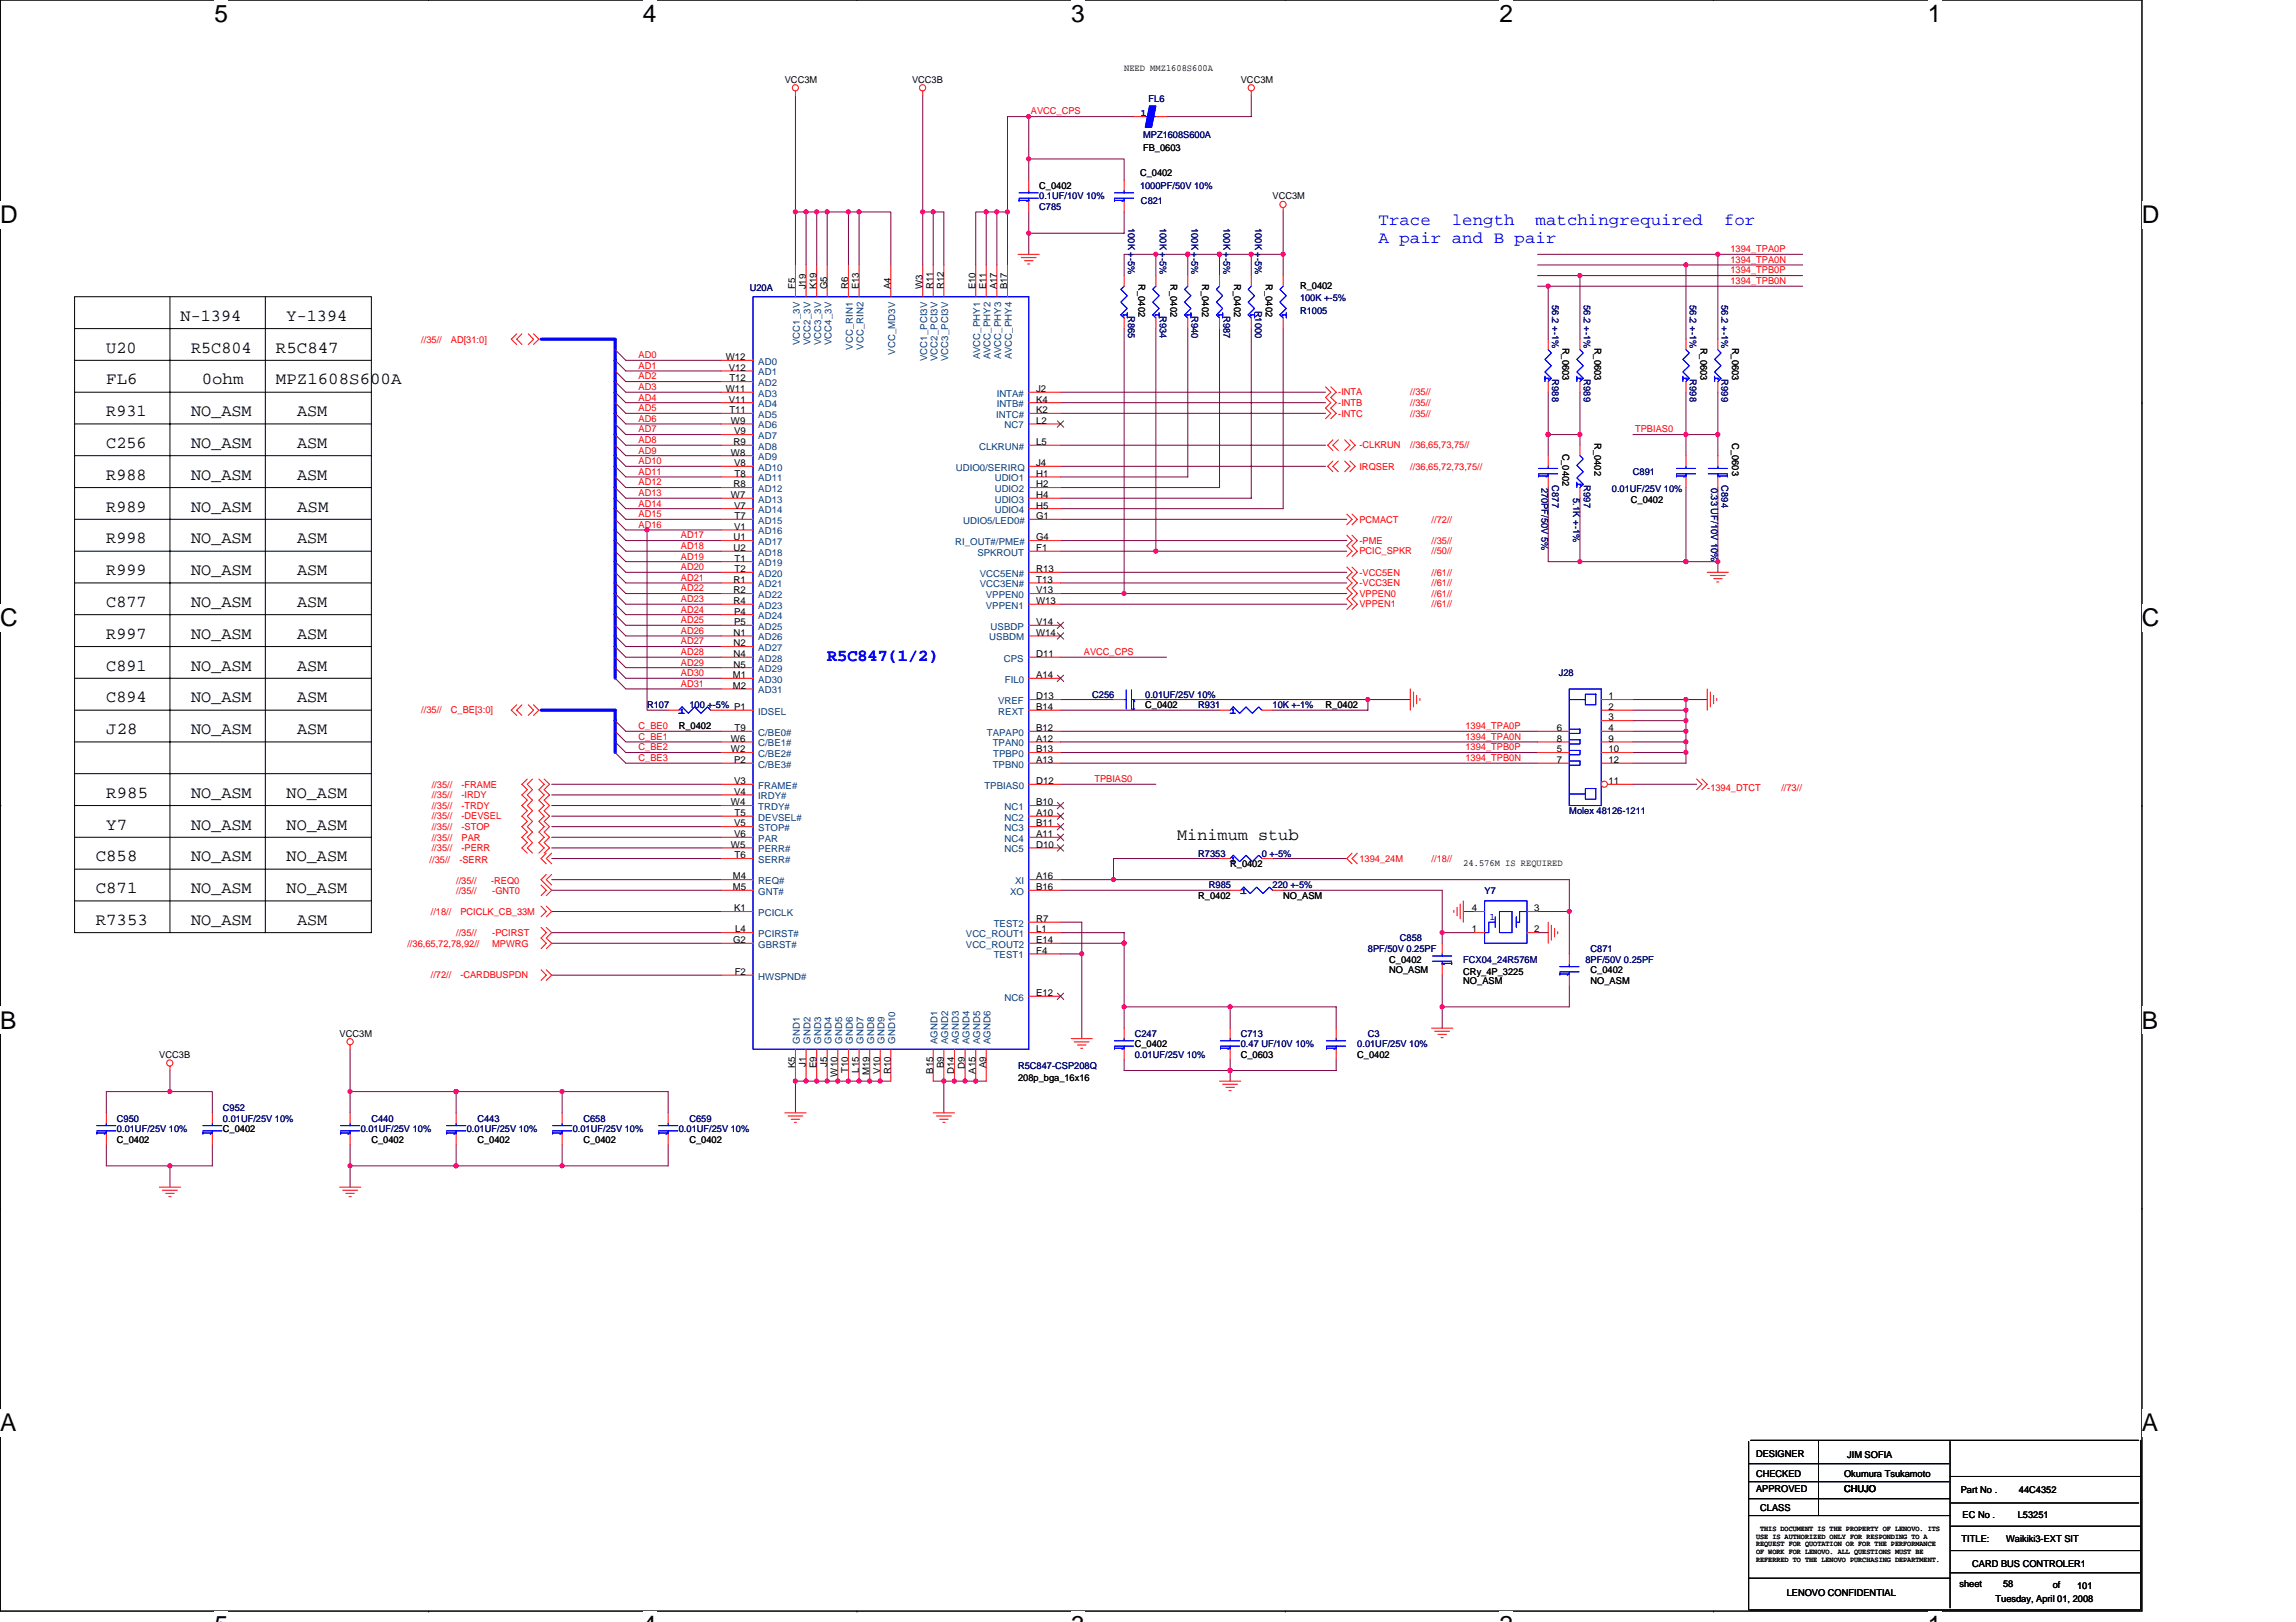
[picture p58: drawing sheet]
<svg xmlns="http://www.w3.org/2000/svg" width="297mm" height="210mm" viewBox="0 0 297 210" stroke-linecap="round" stroke-linejoin="round" font-family="sans-serif">
<defs><g id="words">
<g font-size="3.2">
<text x="27.7" y="2.8">5</text>
<text x="83.2" y="2.8">4</text>
<text x="138.6" y="2.8">3</text>
<text x="194" y="2.8">2</text>
<text x="249.4" y="2.8">1</text>
<text x="0" y="28.9">D</text>
<text x="277.1" y="28.9">D</text>
<text x="0" y="81">C</text>
<text x="277.1" y="81">C</text>
<text x="0" y="133.1">B</text>
<text x="277.1" y="133.1">B</text>
<text x="0" y="185.2">A</text>
<text x="277.1" y="185.2">A</text>
</g>
<g font-size="2.2" fill="#00f">
<text x="178.3" y="29.2">Trace</text>
<text x="187.8" y="29.2">length</text>
<text x="198.7" y="29.2">matchingrequired</text>
<text x="223" y="29.2">for</text>
<text x="178.3" y="31.5">A pair and B pair</text>
<text x="107" y="85.5">R5C847(1/2)</text>
</g>
<g font-size="2.2">
<text x="23.4" y="41.5">N-1394</text>
<text x="37.1" y="41.5">Y-1394</text>
<text x="13.8" y="45.6">U20</text>
<text x="24.7" y="45.6">R5C804</text>
<text x="35.7" y="45.6">R5C847</text>
<text x="13.8" y="49.7">FL6</text>
<text x="13.8" y="53.8">R931</text>
<text x="24.7" y="53.8">NO_ASM</text>
<text x="26.1" y="49.7">0ohm</text>
<text x="35.7" y="49.7">MPZ1608S600A</text>
<text x="38.4" y="53.8">ASM</text>
<text x="13.8" y="58">C256</text>
<text x="24.7" y="58">NO_ASM</text>
<text x="38.4" y="58">ASM</text>
<text x="13.8" y="62.1">R988</text>
<text x="24.7" y="62.1">NO_ASM</text>
<text x="38.4" y="62.1">ASM</text>
<text x="13.8" y="66.2">R989</text>
<text x="13.8" y="70.3">R998</text>
<text x="24.7" y="66.2">NO_ASM</text>
<text x="24.7" y="70.3">NO_ASM</text>
<text x="38.4" y="66.2">ASM</text>
<text x="38.4" y="70.3">ASM</text>
<text x="13.8" y="74.4">R999</text>
<text x="24.7" y="74.4">NO_ASM</text>
<text x="38.4" y="74.4">ASM</text>
<text x="13.8" y="78.5">C877</text>
<text x="13.8" y="82.7">R997</text>
<text x="24.7" y="78.5">NO_ASM</text>
<text x="24.7" y="82.7">NO_ASM</text>
<text x="38.4" y="78.5">ASM</text>
<text x="38.4" y="82.7">ASM</text>
<text x="13.8" y="86.8">C891</text>
<text x="24.7" y="86.8">NO_ASM</text>
<text x="38.4" y="86.8">ASM</text>
<text x="13.8" y="90.9">C894</text>
<text x="13.8" y="95">J28</text>
<text x="24.7" y="90.9">NO_ASM</text>
<text x="24.7" y="95">NO_ASM</text>
<text x="38.4" y="90.9">ASM</text>
<text x="38.4" y="95">ASM</text>
<text x="13.8" y="103.2">R985</text>
<text x="13.8" y="107.4">Y7</text>
<text x="24.7" y="103.2">NO_ASM</text>
<text x="24.7" y="107.4">NO_ASM</text>
<text x="37.1" y="103.2">NO_ASM</text>
<text x="37.1" y="107.4">NO_ASM</text>
<text x="12.4" y="111.5">C858</text>
<text x="24.7" y="111.5">NO_ASM</text>
<text x="37.1" y="111.5">NO_ASM</text>
<text x="152.3" y="108.7">Minimum stub</text>
<text x="12.4" y="115.6">C871</text>
<text x="12.4" y="119.7">R7353</text>
<text x="24.7" y="115.6">NO_ASM</text>
<text x="24.7" y="119.7">NO_ASM</text>
<text x="37.1" y="115.6">NO_ASM</text>
<text x="38.4" y="119.7">ASM</text>
</g>
<g font-size="1.2">
<text x="101.5" y="10.7">VCC3M</text>
<text x="118" y="10.7">VCC3B</text>
<text x="145.4" y="9.2">NEED MMZ1608S600A</text>
<text x="160.5" y="10.7">VCC3M</text>
<text x="147.5" y="22.8">C_0402</text>
<text x="147.9" y="19.5">FB_0603</text>
<text x="134.4" y="24.4">C_0402</text>
<text x="164.6" y="25.8">VCC3M</text>
<text x="102.9" y="37.4" transform="rotate(-90 102.9 37.4)">F5</text>
<text x="104.3" y="37.4" transform="rotate(-90 104.3 37.4)">J19</text>
<text x="105.6" y="37.4" transform="rotate(-90 105.6 37.4)">K19</text>
<text x="107" y="37.4" transform="rotate(-90 107 37.4)">G5</text>
<text x="109.7" y="37.4" transform="rotate(-90 109.7 37.4)">R6</text>
<text x="111.1" y="37.4" transform="rotate(-90 111.1 37.4)">E13</text>
<text x="115.2" y="37.4" transform="rotate(-90 115.2 37.4)">A4</text>
<text x="119.4" y="37.4" transform="rotate(-90 119.4 37.4)">W3</text>
<text x="120.7" y="37.4" transform="rotate(-90 120.7 37.4)">R11</text>
<text x="122.1" y="37.4" transform="rotate(-90 122.1 37.4)">R12</text>
<text x="126.2" y="37.4" transform="rotate(-90 126.2 37.4)">E10</text>
<text x="127.6" y="37.4" transform="rotate(-90 127.6 37.4)">E11</text>
<text x="128.9" y="37.4" transform="rotate(-90 128.9 37.4)">A17</text>
<text x="130.3" y="37.4" transform="rotate(-90 130.3 37.4)">B17</text>
<text x="147.3" y="36.8" transform="rotate(90 147.3 36.8)">R_0402</text>
<text x="151.4" y="36.8" transform="rotate(90 151.4 36.8)">R_0402</text>
<text x="155.5" y="36.8" transform="rotate(90 155.5 36.8)">R_0402</text>
<text x="159.7" y="36.8" transform="rotate(90 159.7 36.8)">R_0402</text>
<text x="163.8" y="36.8" transform="rotate(90 163.8 36.8)">R_0402</text>
<text x="168.2" y="37.3">R_0402</text>
<text x="93.9" y="46.6">W12</text>
<text x="94.3" y="48">V12</text>
<text x="202.2" y="45" transform="rotate(90 202.2 45)">R_0603</text>
<text x="206.3" y="45" transform="rotate(90 206.3 45)">R_0603</text>
<text x="220" y="45" transform="rotate(90 220 45)">R_0603</text>
<text x="224.1" y="45" transform="rotate(90 224.1 45)">R_0603</text>
<text x="93.9" y="50.7">W11</text>
<text x="94.3" y="52.1">V11</text>
<text x="94.4" y="49.4">T12</text>
<text x="94.4" y="53.5">T11</text>
<text x="134" y="50.7">J2</text>
<text x="134" y="52.1">K4</text>
<text x="134" y="53.5">K2</text>
<text x="94.6" y="54.8">W9</text>
<text x="94.6" y="58.9">W8</text>
<text x="94.9" y="57.6">R9</text>
<text x="95" y="56.2">V9</text>
<text x="134" y="54.8">L2</text>
<text x="134" y="57.6">L5</text>
<text x="202.2" y="58.7" transform="rotate(90 202.2 58.7)">C_0402</text>
<text x="206.3" y="57.3" transform="rotate(90 206.3 57.3)">R_0402</text>
<text x="224.1" y="57.3" transform="rotate(90 224.1 57.3)">C_0603</text>
<text x="94.6" y="64.5">W7</text>
<text x="94.9" y="63.1">R8</text>
<text x="95" y="60.3">V8</text>
<text x="95" y="65.8">V7</text>
<text x="95" y="61.7">T8</text>
<text x="134" y="60.3">J4</text>
<text x="134" y="61.7">H1</text>
<text x="134" y="63.1">H2</text>
<text x="134" y="64.5">H4</text>
<text x="134" y="65.8">H5</text>
<text x="211" y="65">C_0402</text>
<text x="94.9" y="69.9">U1</text>
<text x="94.9" y="71.3">U2</text>
<text x="95" y="68.6">V1</text>
<text x="95" y="67.2">T7</text>
<text x="134" y="69.9">G4</text>
<text x="134" y="67.2">G1</text>
<text x="134" y="71.3">F1</text>
<text x="94.9" y="75.4">R1</text>
<text x="94.9" y="76.8">R2</text>
<text x="95" y="72.7">T1</text>
<text x="95" y="74">T2</text>
<text x="134" y="76.8">V13</text>
<text x="134" y="74">R13</text>
<text x="134" y="75.4">T13</text>
<text x="94.9" y="78.2">R4</text>
<text x="94.9" y="82.3">N1</text>
<text x="94.9" y="83.7">N2</text>
<text x="95" y="79.5">P4</text>
<text x="95" y="80.9">P5</text>
<text x="134" y="78.2">W13</text>
<text x="134" y="82.3">W14</text>
<text x="134" y="80.9">V14</text>
<text x="94.8" y="87.8">M1</text>
<text x="94.8" y="89.1">M2</text>
<text x="94.9" y="85">N4</text>
<text x="94.9" y="86.4">N5</text>
<text x="134" y="85">D11</text>
<text x="134" y="87.8">A14</text>
<text x="87.8" y="94.4">R_0402</text>
<text x="94.6" y="96">W6</text>
<text x="95" y="94.6">T9</text>
<text x="134" y="90.5">D13</text>
<text x="134" y="96">A12</text>
<text x="134" y="94.6">B12</text>
<text x="134" y="91.9">B14</text>
<text x="148.2" y="91.7">C_0402</text>
<text x="171.5" y="91.7">R_0402</text>
<text x="201.4" y="94.6">6</text>
<text x="201.4" y="96">8</text>
<text x="208.1" y="90.5">1</text>
<text x="208.1" y="91.9">2</text>
<text x="208.1" y="93.2">3</text>
<text x="208.1" y="94.6">4</text>
<text x="208.1" y="96">9</text>
<text x="94.6" y="97.4">W2</text>
<text x="95" y="98.7">P2</text>
<text x="95" y="101.5">V3</text>
<text x="134" y="101.5">D12</text>
<text x="134" y="98.7">A13</text>
<text x="134" y="97.4">B13</text>
<text x="201.4" y="97.4">5</text>
<text x="201.4" y="98.7">7</text>
<text x="208.1" y="101.5">11</text>
<text x="208.1" y="97.4">10</text>
<text x="208.1" y="98.7">12</text>
<text x="94.6" y="104.2">W4</text>
<text x="95" y="102.8">V4</text>
<text x="95" y="107">V5</text>
<text x="95" y="105.6">T5</text>
<text x="134" y="104.2">B10</text>
<text x="134" y="105.6">A10</text>
<text x="134" y="107">B11</text>
<text x="94.6" y="109.7">W5</text>
<text x="94.8" y="113.8">M4</text>
<text x="95" y="108.3">V6</text>
<text x="95" y="111.1">T6</text>
<text x="134" y="108.3">A11</text>
<text x="134" y="109.7">D10</text>
<text x="134" y="113.8">A16</text>
<text x="159.1" y="112.2">R_0402</text>
<text x="189.3" y="112.1">24.576M IS REQUIRED</text>
<text x="94.8" y="115.2">M5</text>
<text x="95" y="117.9">K1</text>
<text x="134" y="119.3">R7</text>
<text x="134" y="115.2">B16</text>
<text x="155" y="116.3">R_0402</text>
<text x="166" y="116.3">NO_ASM</text>
<text x="190.4" y="117.9">4</text>
<text x="198.5" y="117.9">3</text>
<text x="94.8" y="122">G2</text>
<text x="95.1" y="120.7">L4</text>
<text x="134" y="123.4">F4</text>
<text x="134" y="120.7">L1</text>
<text x="134" y="122">E14</text>
<text x="179.7" y="124.6">C_0402</text>
<text x="179.7" y="125.9">NO_ASM</text>
<text x="190.4" y="120.7">1</text>
<text x="198.5" y="120.7">2</text>
<text x="205.8" y="125.9">C_0402</text>
<text x="95.1" y="126.2">F2</text>
<text x="134" y="128.9">E12</text>
<text x="189.3" y="126.2">CRy_4P_3225</text>
<text x="189.3" y="127.3">NO_ASM</text>
<text x="205.8" y="127.3">NO_ASM</text>
<text x="20.6" y="136.9">VCC3B</text>
<text x="43.9" y="134.2">VCC3M</text>
<text x="146.8" y="135.5">C_0402</text>
<text x="160.5" y="136.9">C_0603</text>
<text x="175.6" y="136.9">C_0402</text>
<text x="102.9" y="138.3" transform="rotate(-90 102.9 138.3)">K5</text>
<text x="104.3" y="138" transform="rotate(-90 104.3 138)">J1</text>
<text x="105.6" y="138.3" transform="rotate(-90 105.6 138.3)">E9</text>
<text x="107" y="138" transform="rotate(-90 107 138)">J5</text>
<text x="108.4" y="139.3" transform="rotate(-90 108.4 139.3)">W10</text>
<text x="109.7" y="138.9" transform="rotate(-90 109.7 138.9)">T10</text>
<text x="111.1" y="138.8" transform="rotate(-90 111.1 138.8)">L15</text>
<text x="112.5" y="139.2" transform="rotate(-90 112.5 139.2)">M19</text>
<text x="113.9" y="139" transform="rotate(-90 113.9 139)">V10</text>
<text x="115.2" y="139" transform="rotate(-90 115.2 139)">R10</text>
<text x="120.7" y="139" transform="rotate(-90 120.7 139)">B15</text>
<text x="122.1" y="138.3" transform="rotate(-90 122.1 138.3)">B9</text>
<text x="123.5" y="139" transform="rotate(-90 123.5 139)">D14</text>
<text x="124.8" y="138.3" transform="rotate(-90 124.8 138.3)">D9</text>
<text x="126.2" y="139" transform="rotate(-90 126.2 139)">A15</text>
<text x="127.6" y="138.3" transform="rotate(-90 127.6 138.3)">A9</text>
<text x="131.7" y="139.9">208p_bga_16x16</text>
<text x="15.1" y="147.9">C_0402</text>
<text x="28.8" y="146.5">C_0402</text>
<text x="48" y="147.9">C_0402</text>
<text x="61.8" y="147.9">C_0402</text>
<text x="75.5" y="147.9">C_0402</text>
<text x="89.2" y="147.9">C_0402</text>
<text x="227.2" y="188.5">DESIGNER</text>
<text x="227.2" y="191.1">CHECKED</text>
<text x="238.6" y="191.1">Okumura Tsukamoto</text>
<text x="239" y="188.6">JIM SOFIA</text>
<text x="227.2" y="193">APPROVED</text>
<text x="227.7" y="195.5">CLASS</text>
<text x="238.6" y="193">CHUJO</text>
<text x="253.7" y="193.1">Part No .</text>
<text x="253.9" y="196.4">EC No .</text>
<text x="261" y="196.4">L53251</text>
<text x="261.2" y="193.1">44C4352</text>
<text x="253.8" y="199.6">TITLE:</text>
<text x="255.2" y="202.8">CARD BUS CONTROLER1</text>
<text x="259.5" y="199.6">Waikiki3-EXT SIT</text>
<text x="231.2" y="206.6">LENOVO CONFIDENTIAL</text>
<text x="253.5" y="205.4">sheet</text>
<text x="258.2" y="207.3">Tuesday, April 01, 2008</text>
<text x="259.1" y="205.4">58</text>
<text x="265.6" y="205.5">of</text>
<text x="268.7" y="205.6">101</text>
</g>
<g font-size="1.2" fill="#f00">
<text x="133.4" y="14.8">AVCC_CPS</text>
<text x="223.9" y="32.6">1394_TPA0P</text>
<text x="223.9" y="34">1394_TPA0N</text>
<text x="223.9" y="35.4">1394_TPB0P</text>
<text x="223.9" y="36.8">1394_TPB0N</text>
<text x="54.5" y="44.3">//35//</text>
<text x="58.3" y="44.3">AD[31:0]</text>
<text x="82.6" y="46.4">AD0</text>
<text x="82.6" y="47.7">AD1</text>
<text x="82.6" y="49.1">AD2</text>
<text x="82.6" y="50.5">AD3</text>
<text x="82.6" y="51.8">AD4</text>
<text x="82.6" y="53.2">AD5</text>
<text x="173.1" y="51.2">-INTA</text>
<text x="173.1" y="52.6">-INTB</text>
<text x="173.1" y="53.9">-INTC</text>
<text x="182.5" y="53.9">//35//</text>
<text x="182.5" y="51.2">//35//</text>
<text x="182.5" y="52.6">//35//</text>
<text x="82.6" y="54.6">AD6</text>
<text x="82.6" y="56">AD7</text>
<text x="82.6" y="57.3">AD8</text>
<text x="82.6" y="58.7">AD9</text>
<text x="175.9" y="58">-CLKRUN</text>
<text x="182.5" y="58">//36,65,73,75//</text>
<text x="211.5" y="56">TPBIAS0</text>
<text x="82.6" y="60.1">AD10</text>
<text x="82.6" y="61.4">AD11</text>
<text x="82.6" y="62.8">AD12</text>
<text x="82.6" y="64.2">AD13</text>
<text x="82.6" y="65.6">AD14</text>
<text x="175.9" y="60.8">IRQSER</text>
<text x="182.5" y="60.8">//36,65,72,73,75//</text>
<text x="82.6" y="66.9">AD15</text>
<text x="82.6" y="68.3">AD16</text>
<text x="88.1" y="69.7">AD17</text>
<text x="88.1" y="71.1">AD18</text>
<text x="175.9" y="67.6">PCMACT</text>
<text x="175.9" y="70.4">-PME</text>
<text x="175.9" y="71.8">PCIC_SPKR</text>
<text x="185.2" y="71.8">//50//</text>
<text x="185.2" y="67.6">//72//</text>
<text x="185.2" y="70.4">//35//</text>
<text x="88.1" y="72.4">AD19</text>
<text x="88.1" y="73.8">AD20</text>
<text x="88.1" y="75.2">AD21</text>
<text x="88.1" y="76.5">AD22</text>
<text x="88.1" y="77.9">AD23</text>
<text x="175.9" y="74.5">-VCC5EN</text>
<text x="175.9" y="75.9">-VCC3EN</text>
<text x="175.9" y="77.2">VPPEN0</text>
<text x="185.2" y="74.5">//61//</text>
<text x="185.2" y="75.9">//61//</text>
<text x="185.2" y="77.2">//61//</text>
<text x="88.1" y="79.3">AD24</text>
<text x="88.1" y="80.6">AD25</text>
<text x="88.1" y="82">AD26</text>
<text x="88.1" y="83.4">AD27</text>
<text x="175.9" y="78.6">VPPEN1</text>
<text x="185.2" y="78.6">//61//</text>
<text x="88.1" y="84.8">AD28</text>
<text x="88.1" y="86.1">AD29</text>
<text x="88.1" y="88.9">AD31</text>
<text x="88.1" y="87.5">AD30</text>
<text x="140.2" y="84.8">AVCC_CPS</text>
<text x="54.5" y="92.3">//35//</text>
<text x="58.3" y="92.3">C_BE[3:0]</text>
<text x="82.6" y="94.4">C_BE0</text>
<text x="82.6" y="95.7">C_BE1</text>
<text x="189.6" y="94.4">1394_TPA0P</text>
<text x="189.6" y="95.7">1394_TPA0N</text>
<text x="55.9" y="101.9">//35//</text>
<text x="59.7" y="101.9">-FRAME</text>
<text x="82.6" y="97.1">C_BE2</text>
<text x="82.6" y="98.5">C_BE3</text>
<text x="141.6" y="101.2">TPBIAS0</text>
<text x="189.6" y="97.1">1394_TPB0P</text>
<text x="189.6" y="98.5">1394_TPB0N</text>
<text x="55.9" y="107.4">//35//</text>
<text x="55.9" y="106">//35//</text>
<text x="55.9" y="104.7">//35//</text>
<text x="55.9" y="103.3">//35//</text>
<text x="59.7" y="107.4">-STOP</text>
<text x="59.7" y="106">-DEVSEL</text>
<text x="59.7" y="104.7">-TRDY</text>
<text x="59.7" y="103.3">-IRDY</text>
<text x="220.9" y="102.3">-1394_DTCT</text>
<text x="230.5" y="102.3">//73//</text>
<text x="55.6" y="111.7">//35//</text>
<text x="55.9" y="108.8">//35//</text>
<text x="55.9" y="110.2">//35//</text>
<text x="59.4" y="111.7">-SERR</text>
<text x="59.7" y="108.8">PAR</text>
<text x="59.7" y="110.2">-PERR</text>
<text x="175.9" y="111.5">1394_24M</text>
<text x="185.2" y="111.5">//18//</text>
<text x="55.7" y="118.4">//18//</text>
<text x="59" y="114.4">//35//</text>
<text x="59" y="115.7">//35//</text>
<text x="59.6" y="118.4">PCICLK_CB_33M</text>
<text x="63.5" y="114.4">-REQ0</text>
<text x="63.7" y="115.7">-GNT0</text>
<text x="52.7" y="122.5">//36,65,72,78,92//</text>
<text x="59" y="121.1">//35//</text>
<text x="63.7" y="122.5">MPWRG</text>
<text x="63.7" y="121.1">-PCIRST</text>
<text x="55.7" y="126.6">//72//</text>
<text x="59.6" y="126.6">-CARDBUSPDN</text>
</g>
<g font-size="1.2" fill="#00f">
<text x="147.6" y="15">1</text>
<text x="192.7" y="119.1">1</text>
</g>
<g font-size="1.2" fill="#000080">
<text x="147.9" y="17.9">MPZ1608S600A</text>
<text x="148.6" y="13.2">FL6</text>
<text x="134.4" y="27.2">C785</text>
<text x="134.4" y="25.8">0.1UF/10V 10%</text>
<text x="145.9" y="29.5" transform="rotate(90 145.9 29.5)">100K +-5%</text>
<text x="147.5" y="24.4">1000PF/50V 10%</text>
<text x="147.6" y="26.4">C821</text>
<text x="150" y="29.5" transform="rotate(90 150 29.5)">100K +-5%</text>
<text x="154.2" y="29.5" transform="rotate(90 154.2 29.5)">100K +-5%</text>
<text x="158.3" y="29.5" transform="rotate(90 158.3 29.5)">100K +-5%</text>
<text x="162.4" y="29.5" transform="rotate(90 162.4 29.5)">100K +-5%</text>
<text x="97" y="37.6">U20A</text>
<text x="145.9" y="40.9" transform="rotate(90 145.9 40.9)">R865</text>
<text x="150" y="40.9" transform="rotate(90 150 40.9)">R934</text>
<text x="154.2" y="40.9" transform="rotate(90 154.2 40.9)">R940</text>
<text x="158.3" y="40.9" transform="rotate(90 158.3 40.9)">R987</text>
<text x="162.4" y="40.2" transform="rotate(90 162.4 40.2)">R1000</text>
<text x="168.2" y="40.6">R1005</text>
<text x="168.2" y="39">100K +-5%</text>
<text x="200.8" y="39.5" transform="rotate(90 200.8 39.5)">56.2 +-1%</text>
<text x="204.9" y="39.5" transform="rotate(90 204.9 39.5)">56.2 +-1%</text>
<text x="218.6" y="39.5" transform="rotate(90 218.6 39.5)">56.2 +-1%</text>
<text x="222.7" y="39.5" transform="rotate(90 222.7 39.5)">56.2 +-1%</text>
<text x="200.8" y="49.1" transform="rotate(90 200.8 49.1)">R988</text>
<text x="204.9" y="49.1" transform="rotate(90 204.9 49.1)">R989</text>
<text x="218.6" y="49.1" transform="rotate(90 218.6 49.1)">R998</text>
<text x="222.7" y="49.1" transform="rotate(90 222.7 49.1)">R999</text>
<text x="199.4" y="63.1" transform="rotate(90 199.4 63.1)">270PF/50V 5%</text>
<text x="200.8" y="62.8" transform="rotate(90 200.8 62.8)">C877</text>
<text x="203.5" y="64.5" transform="rotate(90 203.5 64.5)">5.1K +-1%</text>
<text x="204.9" y="62.8" transform="rotate(90 204.9 62.8)">R997</text>
<text x="208.5" y="63.7">0.01UF/25V 10%</text>
<text x="211.3" y="61.5">C891</text>
<text x="221.4" y="63.1" transform="rotate(90 221.4 63.1)">0.33 UF/10V 10%</text>
<text x="222.7" y="62.8" transform="rotate(90 222.7 62.8)">C894</text>
<text x="201.7" y="87.5">J28</text>
<text x="83.7" y="91.7">R107</text>
<text x="89.2" y="91.7">100 +-5% P1</text>
<text x="141.3" y="90.3">C256</text>
<text x="148.2" y="90.3">0.01UF/25V 10%</text>
<text x="155" y="91.7">R931</text>
<text x="164.6" y="91.7">10K +-1%</text>
<text x="203" y="105.4">Molex 48126-1211</text>
<text x="155" y="110.8">R7353</text>
<text x="163.3" y="110.8">0 +-5%</text>
<text x="156.4" y="115">R985</text>
<text x="164.6" y="115">220 +-5%</text>
<text x="192.1" y="115.7">Y7</text>
<text x="177" y="123.2">8PF/50V 0.25PF</text>
<text x="181.1" y="121.8">C858</text>
<text x="189.3" y="124.6">FCX04_24R576M</text>
<text x="205.1" y="124.6">8PF/50V 0.25PF</text>
<text x="205.8" y="123.2">C871</text>
<text x="146.8" y="134.2">C247</text>
<text x="146.8" y="136.9">0.01UF/25V 10%</text>
<text x="160.5" y="134.2">C713</text>
<text x="160.5" y="135.5">0.47 UF/10V 10%</text>
<text x="175.6" y="135.5">0.01UF/25V 10%</text>
<text x="177" y="134.2">C3</text>
<text x="28.8" y="143.8">C952</text>
<text x="131.7" y="138.3">R5C847-CSP208Q</text>
<text x="15.1" y="145.1">C950</text>
<text x="15.1" y="146.5">0.01UF/25V 10%</text>
<text x="28.8" y="145.1">0.01UF/25V 10%</text>
<text x="46.7" y="146.5">0.01UF/25V 10%</text>
<text x="48" y="145.1">C440</text>
<text x="60.4" y="146.5">0.01UF/25V 10%</text>
<text x="61.8" y="145.1">C443</text>
<text x="74.1" y="146.5">0.01UF/25V 10%</text>
<text x="75.5" y="145.1">C658</text>
<text x="87.8" y="146.5">0.01UF/25V 10%</text>
<text x="89.2" y="145.1">C659</text>
</g>
<g font-size="1.2" fill="#004080">
<text x="98.1" y="47.2">AD0</text>
<text x="103.5" y="44.6" transform="rotate(-90 103.5 44.6)">VCC1_3V</text>
<text x="104.9" y="44.6" transform="rotate(-90 104.9 44.6)">VCC2_3V</text>
<text x="106.2" y="44.6" transform="rotate(-90 106.2 44.6)">VCC3_3V</text>
<text x="107.6" y="44.6" transform="rotate(-90 107.6 44.6)">VCC4_3V</text>
<text x="110.3" y="45.3" transform="rotate(-90 110.3 45.3)">VCC_RIN1</text>
<text x="111.7" y="45.3" transform="rotate(-90 111.7 45.3)">VCC_RIN2</text>
<text x="115.8" y="45.9" transform="rotate(-90 115.8 45.9)">VCC_MD3V</text>
<text x="119.9" y="46.7" transform="rotate(-90 119.9 46.7)">VCC1_PCI3V</text>
<text x="121.3" y="46.7" transform="rotate(-90 121.3 46.7)">VCC2_PCI3V</text>
<text x="122.7" y="46.7" transform="rotate(-90 122.7 46.7)">VCC3_PCI3V</text>
<text x="126.8" y="46.5" transform="rotate(-90 126.8 46.5)">AVCC_PHY1</text>
<text x="128.2" y="46.5" transform="rotate(-90 128.2 46.5)">AVCC_PHY2</text>
<text x="129.5" y="46.5" transform="rotate(-90 129.5 46.5)">AVCC_PHY3</text>
<text x="130.9" y="46.5" transform="rotate(-90 130.9 46.5)">AVCC_PHY4</text>
<text x="98.1" y="48.6">AD1</text>
<text x="98.1" y="50">AD2</text>
<text x="98.1" y="51.3">AD3</text>
<text x="98.1" y="52.7">AD4</text>
<text x="128.9" y="51.3">INTA#</text>
<text x="128.9" y="52.7">INTB#</text>
<text x="98.1" y="54.1">AD5</text>
<text x="98.1" y="55.4">AD6</text>
<text x="98.1" y="56.8">AD7</text>
<text x="98.1" y="58.2">AD8</text>
<text x="98.1" y="59.5">AD9</text>
<text x="126.7" y="58.2">CLKRUN#</text>
<text x="128.9" y="54.1">INTC#</text>
<text x="130" y="55.4">NC7</text>
<text x="98.1" y="60.9">AD10</text>
<text x="98.1" y="62.3">AD11</text>
<text x="98.1" y="63.7">AD12</text>
<text x="98.1" y="65">AD13</text>
<text x="123.7" y="60.9">UDIO0/SERIRQ</text>
<text x="128.7" y="62.3">UDIO1</text>
<text x="128.7" y="63.7">UDIO2</text>
<text x="128.7" y="65">UDIO3</text>
<text x="98.1" y="66.4">AD14</text>
<text x="98.1" y="67.8">AD15</text>
<text x="98.1" y="69.2">AD16</text>
<text x="98.1" y="70.5">AD17</text>
<text x="98.1" y="71.9">AD18</text>
<text x="123.6" y="70.5">RI_OUT#/PME#</text>
<text x="124.6" y="67.8">UDIO5/LED0#</text>
<text x="126.4" y="71.9">SPKROUT</text>
<text x="128.7" y="66.4">UDIO4</text>
<text x="98.1" y="73.3">AD19</text>
<text x="98.1" y="74.6">AD20</text>
<text x="98.1" y="76">AD21</text>
<text x="98.1" y="77.4">AD22</text>
<text x="126.7" y="74.6">VCC5EN#</text>
<text x="126.7" y="76">VCC3EN#</text>
<text x="127.5" y="77.4">VPPEN0</text>
<text x="98.1" y="78.8">AD23</text>
<text x="98.1" y="80.1">AD24</text>
<text x="98.1" y="81.5">AD25</text>
<text x="98.1" y="82.9">AD26</text>
<text x="127.5" y="78.8">VPPEN1</text>
<text x="128" y="82.9">USBDM</text>
<text x="128.2" y="81.5">USBDP</text>
<text x="98.1" y="84.2">AD27</text>
<text x="98.1" y="85.6">AD28</text>
<text x="98.1" y="87">AD29</text>
<text x="98.1" y="88.3">AD30</text>
<text x="98.1" y="89.7">AD31</text>
<text x="129.9" y="85.6">CPS</text>
<text x="130" y="88.3">FIL0</text>
<text x="98.1" y="92.5">IDSEL</text>
<text x="98.1" y="95.2">C/BE0#</text>
<text x="127.7" y="95.2">TAPAP0</text>
<text x="129.1" y="91.1">VREF</text>
<text x="129.2" y="92.5">REXT</text>
<text x="98.1" y="96.6">C/BE1#</text>
<text x="98.1" y="98">C/BE2#</text>
<text x="98.1" y="99.3">C/BE3#</text>
<text x="128.4" y="96.6">TPAN0</text>
<text x="128.4" y="99.3">TPBN0</text>
<text x="128.5" y="98">TPBP0</text>
<text x="98.1" y="102.1">FRAME#</text>
<text x="98.1" y="103.4">IRDY#</text>
<text x="98.1" y="104.8">TRDY#</text>
<text x="98.1" y="106.2">DEVSEL#</text>
<text x="98.1" y="107.5">STOP#</text>
<text x="127.4" y="102.1">TPBIAS0</text>
<text x="130" y="104.8">NC1</text>
<text x="130" y="106.2">NC2</text>
<text x="130" y="107.5">NC3</text>
<text x="98.1" y="108.9">PAR</text>
<text x="98.1" y="110.3">PERR#</text>
<text x="98.1" y="111.7">SERR#</text>
<text x="130" y="108.9">NC4</text>
<text x="130" y="110.3">NC5</text>
<text x="98.1" y="114.4">REQ#</text>
<text x="98.1" y="115.8">GNT#</text>
<text x="98.1" y="118.5">PCICLK</text>
<text x="128.6" y="119.9">TEST2</text>
<text x="130.7" y="115.8">XO</text>
<text x="131.3" y="114.4">XI</text>
<text x="98.1" y="121.3">PCIRST#</text>
<text x="98.1" y="122.6">GBRST#</text>
<text x="125" y="121.3">VCC_ROUT1</text>
<text x="125" y="122.6">VCC_ROUT2</text>
<text x="128.6" y="124">TEST1</text>
<text x="98.1" y="126.8">HWSPND#</text>
<text x="130" y="129.5">NC6</text>
<text x="103.5" y="135.1" transform="rotate(-90 103.5 135.1)">GND1</text>
<text x="104.9" y="135.1" transform="rotate(-90 104.9 135.1)">GND2</text>
<text x="106.2" y="135.1" transform="rotate(-90 106.2 135.1)">GND3</text>
<text x="107.6" y="135.1" transform="rotate(-90 107.6 135.1)">GND4</text>
<text x="109" y="135.1" transform="rotate(-90 109 135.1)">GND5</text>
<text x="110.3" y="135.1" transform="rotate(-90 110.3 135.1)">GND6</text>
<text x="111.7" y="135.1" transform="rotate(-90 111.7 135.1)">GND7</text>
<text x="113.1" y="135.1" transform="rotate(-90 113.1 135.1)">GND8</text>
<text x="114.4" y="135.1" transform="rotate(-90 114.4 135.1)">GND9</text>
<text x="115.8" y="135.1" transform="rotate(-90 115.8 135.1)">GND10</text>
<text x="121.3" y="135.1" transform="rotate(-90 121.3 135.1)">AGND1</text>
<text x="122.7" y="135.1" transform="rotate(-90 122.7 135.1)">AGND2</text>
<text x="124.1" y="135.1" transform="rotate(-90 124.1 135.1)">AGND3</text>
<text x="125.4" y="135.1" transform="rotate(-90 125.4 135.1)">AGND4</text>
<text x="126.8" y="135.1" transform="rotate(-90 126.8 135.1)">AGND5</text>
<text x="128.2" y="135.1" transform="rotate(-90 128.2 135.1)">AGND6</text>
</g>
<g font-size="1">
<text x="227.2" y="199.1">USE IS AUTHORIZED ONLY FOR RESPONDING TO A</text>
<text x="227.2" y="200.1">REQUEST FOR QUOTATION OR FOR THE PERFORMANCE</text>
<text x="227.2" y="201.1">OF WORK FOR LENOVO. ALL QUESTIONS MUST BE</text>
<text x="227.2" y="202.1">REFERRED TO THE LENOVO PURCHASING DEPARTMENT.</text>
<text x="227.7" y="198.1">THIS DOCUMENT IS THE PROPERTY OF LENOVO. ITS</text>
</g>
</g></defs>
<path d="M0 0h277.1v208.5h-277.1z" fill="none" stroke="#000" stroke-width=".13"/>
<g fill="#fff">
<path d="M27.7 0h1.8v3.5h-1.8z"/>
<path d="M27.7 208.5h1.8v1.4h-1.8z"/>
</g>
<path d="M55.5 0h.1M55.5 208.5h.1" fill="none" stroke="#000" stroke-width=".13"/>
<g fill="#fff">
<path d="M83.2 0h1.7v3.5h-1.7z"/>
<path d="M83.2 208.5h1.7v1.4h-1.7z"/>
</g>
<path d="M110.9 0h.1M110.9 208.5h.1" fill="none" stroke="#000" stroke-width=".13"/>
<g fill="#fff">
<path d="M138.6 0h1.7v3.5h-1.7z"/>
<path d="M138.6 208.5h1.7v1.4h-1.7z"/>
</g>
<path d="M166.3 0h.1M166.3 208.5h.1" fill="none" stroke="#000" stroke-width=".13"/>
<g fill="#fff">
<path d="M194 0h1.7v3.5h-1.7z"/>
<path d="M194 208.5h1.7v1.4h-1.7z"/>
</g>
<path d="M221.7 0h.1M221.7 208.5h.1" fill="none" stroke="#000" stroke-width=".13"/>
<g fill="#fff">
<path d="M249.4 0h1.8v3.5h-1.8z"/>
<path d="M249.4 208.5h1.8v1.4h-1.8z"/>
<path d="M0 26.1h2.3v3.5h-2.3z"/>
<path d="M277.1 26.1h2.3v3.5h-2.3z"/>
<path d="M0 78.2h2.3v3.5h-2.3z"/>
<path d="M277.1 78.2h2.3v3.5h-2.3z"/>
</g>
<path d="M0 52.1h.1M277.1 52.1h.1" fill="none" stroke="#000" stroke-width=".13"/>
<g fill="#fff">
<path d="M0 130.3h2.1v3.5h-2.1z"/>
<path d="M277.1 130.3h2.1v3.5h-2.1z"/>
</g>
<path d="M0 104.2h.1M277.1 104.2h.1" fill="none" stroke="#000" stroke-width=".13"/>
<g fill="#fff">
<path d="M0 182.4h2.2v3.5h-2.2z"/>
<path d="M277.1 182.4h2.1v3.5h-2.1z"/>
</g>
<g fill="none" stroke="#000" stroke-width=".13">
<path d="M9.6 38.4h38.4v78.2h-38.4zM22 38.4v82.3M34.3 38.4v82.3M9.6 42.5h38.4M9.6 46.6h38.4M9.6 50.8h38.4M9.6 54.9h38.4M9.6 59h38.4M9.6 63.1h38.4M9.6 67.2h38.4M9.6 71.3h38.4M9.6 75.4h38.4"/>
<path d="M9.6 79.5h38.4M9.6 83.7h38.4M9.6 87.8h38.4M9.6 91.9h38.4M9.6 96h38.4M9.6 100.1h38.4M9.6 104.2h38.4M9.6 108.4h38.4M9.6 112.5h38.4M9.6 116.6v4.1h38.4v-4.1M0 156.4h.1M277.1 156.4h.1"/>
<path d="M226.2 189.4h25.9M226.2 191.7h25.9M226.2 194h26.1M226.2 196.1h26.1M226.2 186.5v21.8M226.5 186.4h50.2M235.3 186.5v9.6M252.3 186.5v21.6M252.3 191.1h24.7M252.4 197.5h24.4M252.4 194.5h24.3M277 186.4v21.9"/>
<path d="M226.2 204.2h26.1M226.4 208.3h50.4M252.3 203.5h24.5M252.4 200.7h24.4"/>
</g>
<g fill="none" stroke="#800040" stroke-width=".13">
<path d="M102.9 12.3v22M119.4 12.3v22M133.1 15.1v8.2M146.8 15.1h-16.5v19.2M161.9 12.3v2.8h-11M102.9 27.4h8.2M104.3 27.4v6.9M105.7 27.4v6.9M107 27.4v6.9M109.8 27.4v6.9M111.1 27.4h4.1v6.9M111.1 27.4v6.9"/>
<path d="M119.4 27.4h2.7v6.9M120.7 27.4v6.9M127.6 27.4h-1.4v6.9M127.6 27.4h2.7M127.6 27.4v6.9M129 27.4v6.9M133.1 20.6h12.3v2.7M133.1 27.4v5.5M145.4 27.4v2.8h-12.3M149.5 32.9v2.8M153.7 32.9v2.8M157.8 32.9v2.8"/>
<path d="M161.9 32.9v2.8M166 27.4v8.3M166 32.9h-20.6v2.8M198.9 32.9h34.3M198.9 34.3h34.3M198.9 35.7h34.3M198.9 37h34.3M200.3 37v6.9M204.4 35.7v8.2M218.1 34.3v9.6M222.2 32.9v11M79.6 54.9l1.4 1.3h12.3"/>
<path d="M79.6 49.4l1.4 1.4h12.3M79.6 50.8l1.4 1.3h12.3M79.6 52.1l1.4 1.4h12.3M79.6 59l1.4 1.3h12.3M79.6 56.2l1.4 1.4h12.3M79.6 45.3l1.4 1.3h12.3M79.6 46.6l1.4 1.4h12.3M79.6 48l1.4 1.4h12.3M79.6 53.5l1.4 1.4h12.3M79.6 57.6l1.4 1.4h12.3M137.2 50.8h34.3M137.2 52.1h34.3"/>
<path d="M137.2 53.5h34.3M137.2 57.6h34.3M145.4 42.5v34.3M149.5 42.5v28.8M153.7 42.5v19.2h-16.5M157.8 42.5v20.6h-20.6M161.9 42.5v22h-24.7M166 42.5v23.3h-28.8M200.3 50.8v8.2M200.3 56.2h4.1M204.4 50.8v6.8M211.3 56.2h10.9"/>
<path d="M218.1 50.8v8.2M222.2 50.8v8.2M79.6 71.3l1.4 1.4h12.3M79.6 65.8l1.4 1.4h12.3M79.6 68.6l1.4 1.4h12.3M79.6 70l1.4 1.3h12.3M79.6 72.7l1.4 1.4h12.3M79.6 74.1l1.4 1.3h12.3M79.6 75.4l1.4 1.4h12.3M79.6 76.8l1.4 1.4h12.3M79.6 64.5l1.4 1.3h12.3M79.6 63.1l1.4 1.4h12.3"/>
<path d="M79.6 60.3l1.4 1.4h12.3M79.6 61.7l1.4 1.4h12.3M79.6 67.2l1.4 1.4h12.3M79.6 78.2l1.4 1.3h12.3M79.6 79.5l1.4 1.4h12.3M83.7 68.6v23.3h2.7M137.2 67.2h37M137.2 70h37M137.2 71.3h37M137.2 74.1h37M137.2 75.4h37M137.2 76.8h37"/>
<path d="M137.2 78.2h37M137.2 60.3h34.3M200.3 63.1v9.6h21.9M204.4 64.5v8.2M218.1 63.1v9.6M222.2 63.1v11M79.6 83.7l1.4 1.3h12.3M79.6 80.9l1.4 1.4h12.3M79.6 82.3l1.4 1.4h12.3M79.6 85l1.4 1.4h12.3M79.6 87.8l1.4 1.4h12.3M79.6 93.3l1.4 1.3h12.3"/>
<path d="M79.6 94.6l1.4 1.4h12.3M79.6 96l1.4 1.4h12.3M79.6 97.4l1.4 1.4h12.3M79.6 86.4l1.4 1.4h12.3M137.2 91.9h20.6M137.2 90.5h6.9M137.2 85h13.7M137.2 94.6h61.7M137.2 96h61.7M137.2 97.4h61.7M137.2 98.8h61.7M148.2 90.5h34.3"/>
<path d="M177 90.5v1.4h-12.4M211.3 91.9h6.8M211.3 90.5h9.6M211.3 94.6h6.8M211.3 96h6.8M211.3 97.4h6.8M211.3 93.3h6.8M218.1 90.5v8.3h-6.8M71.4 101.5h21.9M71.4 118h21.9M71.4 102.9h21.9M71.4 104.2h21.9"/>
<path d="M71.4 105.6h21.9M71.4 107h21.9M71.4 108.4h21.9M71.4 109.7h21.9M71.4 111.1h21.9M71.4 113.8h21.9M71.4 115.2h21.9M137.2 101.5h12.3M137.2 119.3h2.8v15.1M137.2 113.8h6.9M137.2 115.2h21.9M157.8 111.1h-13.7v2.7h58.9v4.2"/>
<path d="M164.6 111.1h9.6M166 115.2h20.6v5.5M189.3 118h1.4M198.9 118h4.1v5.4M211.3 101.5h8.2M22 138.5v2.8M45.3 135.8v8.2M71.4 120.7h21.9M71.4 122.1h21.9M71.4 126.2h21.9M115.2 139.9h-12.3v4.1M120.7 139.9h6.9"/>
<path d="M122.1 139.9v4.1M137.2 120.7h8.2v12.4M137.2 122.1h8.2M137.2 123.4h2.8M145.4 137.2v1.3h27.5v-1.3M145.4 130.3h27.5v2.8M159.1 130.3v2.8M159.1 137.2v2.7M186.6 126.2v6.9M190.7 120.7h-4.1v1.4M198.9 120.7h1.4M203 127.6v2.7h-16.4"/>
<path d="M13.8 148.1v2.8h13.7v-2.8M22 141.3h5.5v2.7M22 141.3h-8.2v2.7M22 150.9v2.7M45.3 148.1v5.5M45.3 141.3h41.1v2.7M59 141.3v2.7M59 148.1v2.8M72.7 141.3v2.7M72.7 148.1v2.8M86.4 148.1v2.8h-41.1"/>
</g>
<g fill="#f0f" stroke="#f0f" stroke-width=".13">
<circle cx="222.2" cy="72.7" r=".27"/>
<circle cx="218.1" cy="72.7" r=".27"/>
<circle cx="204.4" cy="56.2" r=".27"/>
<circle cx="204.4" cy="72.7" r=".27"/>
<circle cx="200.3" cy="56.2" r=".27"/>
<circle cx="218.1" cy="56.2" r=".27"/>
<circle cx="222.2" cy="56.2" r=".27"/>
<circle cx="203" cy="117.9" r=".27"/>
<circle cx="186.6" cy="120.7" r=".27"/>
<circle cx="177" cy="90.5" r=".27"/>
<circle cx="149.5" cy="71.3" r=".27"/>
<circle cx="145.4" cy="76.8" r=".27"/>
<circle cx="222.2" cy="32.9" r=".27"/>
<circle cx="218.1" cy="34.3" r=".27"/>
<circle cx="105.6" cy="27.4" r=".27"/>
<circle cx="107" cy="27.4" r=".27"/>
<circle cx="102.9" cy="27.4" r=".27"/>
<circle cx="104.3" cy="27.4" r=".27"/>
<circle cx="186.6" cy="130.3" r=".27"/>
<circle cx="129" cy="27.4" r=".27"/>
<circle cx="127.6" cy="27.4" r=".27"/>
<circle cx="130.3" cy="27.4" r=".27"/>
<circle cx="133.1" cy="15.1" r=".27"/>
<circle cx="133.1" cy="20.6" r=".27"/>
<circle cx="133.1" cy="30.2" r=".27"/>
<circle cx="109.8" cy="27.4" r=".27"/>
<circle cx="111.1" cy="27.4" r=".27"/>
<circle cx="204.4" cy="35.7" r=".27"/>
<circle cx="120.7" cy="27.4" r=".27"/>
<circle cx="119.4" cy="27.4" r=".27"/>
<circle cx="159.1" cy="138.5" r=".27"/>
<circle cx="83.7" cy="68.6" r=".27"/>
<circle cx="200.3" cy="37" r=".27"/>
<circle cx="22" cy="141.3" r=".27"/>
<circle cx="22" cy="150.9" r=".27"/>
<circle cx="59" cy="141.3" r=".27"/>
<circle cx="45.3" cy="141.3" r=".27"/>
<circle cx="59" cy="150.9" r=".27"/>
<circle cx="45.3" cy="150.9" r=".27"/>
<circle cx="72.7" cy="150.9" r=".27"/>
<circle cx="72.7" cy="141.3" r=".27"/>
<circle cx="105.6" cy="139.9" r=".27"/>
<circle cx="104.3" cy="139.9" r=".27"/>
<circle cx="107" cy="139.9" r=".27"/>
<circle cx="109.8" cy="139.9" r=".27"/>
<circle cx="113.9" cy="139.9" r=".27"/>
<circle cx="112.5" cy="139.9" r=".27"/>
<circle cx="108.4" cy="139.9" r=".27"/>
<circle cx="111.1" cy="139.9" r=".27"/>
<circle cx="102.9" cy="139.9" r=".27"/>
<circle cx="122.1" cy="139.9" r=".27"/>
<circle cx="124.8" cy="139.9" r=".27"/>
<circle cx="123.5" cy="139.9" r=".27"/>
<circle cx="126.2" cy="139.9" r=".27"/>
<circle cx="145.4" cy="122.1" r=".27"/>
<circle cx="139.9" cy="123.4" r=".27"/>
<circle cx="159.1" cy="130.3" r=".27"/>
<circle cx="144" cy="113.8" r=".27"/>
<circle cx="149.5" cy="32.9" r=".27"/>
<circle cx="157.8" cy="32.9" r=".27"/>
<circle cx="161.9" cy="32.9" r=".27"/>
<circle cx="153.7" cy="32.9" r=".27"/>
<circle cx="166" cy="32.9" r=".27"/>
<circle cx="218.1" cy="97.4" r=".27"/>
<circle cx="218.1" cy="93.2" r=".27"/>
<circle cx="218.1" cy="94.6" r=".27"/>
<circle cx="218.1" cy="90.5" r=".27"/>
<circle cx="218.1" cy="91.9" r=".27"/>
<circle cx="218.1" cy="96" r=".27"/>
<circle cx="145.4" cy="130.3" r=".27"/>
</g>
<path d="M70 43.9h9.6v43.9M70 91.9h9.6v5.5" fill="none" stroke="#00f" stroke-width=".4"/>
<g fill="none" stroke="#f00" stroke-width=".13">
<path d="M102.9 11.8v.5M119.4 11.8v.5M146.8 15.1h1.4M149.5 15.1h1.4M161.9 11.8v.5M102.9 34.3v4.1M104.3 34.3v4.1M105.7 34.3v4.1M107 34.3v4.1M109.8 34.3v4.1M111.1 34.3v4.1M115.2 34.3v4.1"/>
<path d="M119.4 34.3v4.1M120.7 34.3v4.1M122.1 34.3v4.1M126.2 34.3v4.1M127.6 34.3v4.1M129 34.3v4.1M130.3 34.3v4.1M131.7 32.9h2.7M132.1 33.3h1.9M132.5 33.7h1.1M132.9 34.2h.3M133.1 23.3v1.4"/>
<path d="M133.1 26.1v1.3M149.5 35.7v1.3M153.7 35.7v1.3M157.8 35.7v1.3M161.9 35.7v1.3M166 26.9v.5M166 35.7v1.3M66.8 43.2l-.7 .7 .7 .7M67.5 43.2l-.7 .7 .7 .7M68.3 43.2l.7 .7-.7 .7M69 43.2l.7 .7-.7 .7M93.3 46.6h4.1"/>
<path d="M93.3 48h4.1M93.3 49.4h4.1M93.3 50.8h4.1M93.3 52.1h4.1M93.3 53.5h4.1M93.3 54.9h4.1M93.3 56.2h4.1M93.3 57.6h4.1M93.3 59h4.1M133.1 50.8h4.1M133.1 52.1h4.1M133.1 53.5h4.1"/>
<path d="M133.1 54.9h4.1M133.1 57.6h4.1M149.5 41.1v1.4M153.7 41.1v1.4M157.8 41.1v1.4M161.9 41.1v1.4M166 41.1v1.4M171.5 50.1l.7 .7-.7 .6 .7 .7-.7 .7 .7 .7-.7 .7M172.2 50.1l.7 .7-.7 .6 .7 .7-.7 .7 .7 .7-.7 .7M172.4 59.7l-.6 .6 .6 .7M172.4 56.9l-.6 .7 .6 .7M173.1 59.7l-.7 .6 .7 .7"/>
<path d="M173.1 56.9l-.7 .7 .7 .7M174 59.7l.6 .6-.6 .7M174 56.9l.6 .7-.6 .7M174.6 59.7l.7 .6-.7 .7M174.6 56.9l.7 .7-.7 .7M204.4 43.9v1.4M204.4 49.4v1.4M218.1 43.9v1.4M218.1 49.4v1.4M218.1 59v1.3M93.3 74.1h4.1M93.3 60.3h4.1"/>
<path d="M93.3 61.7h4.1M93.3 63.1h4.1M93.3 64.5h4.1M93.3 65.8h4.1M93.3 67.2h4.1M93.3 68.6h4.1M93.3 70h4.1M93.3 71.3h4.1M93.3 72.7h4.1M93.3 75.4h4.1M93.3 76.8h4.1M93.3 78.2h4.1"/>
<path d="M93.3 79.5h4.1M133.1 74.1h4.1M133.1 60.3h4.1M133.1 61.7h4.1M133.1 63.1h4.1M133.1 64.5h4.1M133.1 65.8h4.1M133.1 67.2h4.1M133.1 70h4.1M133.1 71.3h4.1M133.1 75.4h4.1M133.1 76.8h4.1"/>
<path d="M133.1 78.2h4.1M174.2 66.5l.7 .7-.7 .7M174.2 69.3l.7 .7-.7 .6 .7 .7-.7 .7M174.2 73.4l.7 .7-.7 .7 .7 .6-.7 .7 .7 .7-.7 .7 .7 .7-.7 .7M174.9 66.5l.7 .7-.7 .7M174.9 69.3l.7 .7-.7 .6 .7 .7-.7 .7M174.9 73.4l.7 .7-.7 .7 .7 .6-.7 .7 .7 .7-.7 .7 .7 .7-.7 .7M218.1 61.7v1.4M220.9 74.1h2.7M221.3 74.5h1.9M221.7 74.9h1.1M222.1 75.3h.3"/>
<path d="M66.8 91.2l-.7 .7 .7 .7M67.5 91.2l-.7 .7 .7 .7M68.3 91.2l.7 .7-.7 .7M69 91.2l.7 .7-.7 .7M86.4 91.9h1.4M91.9 91.9h5.5M93.3 80.9h4.1M93.3 82.3h4.1M93.3 83.7h4.1M93.3 85h4.1M93.3 86.4h4.1M93.3 87.8h4.1"/>
<path d="M93.3 89.2h4.1M93.3 94.6h4.1M93.3 96h4.1M93.3 97.4h4.1M93.3 98.8h4.1M133.1 90.5h4.1M133.1 80.9h4.1M133.1 82.3h4.1M133.1 85h4.1M133.1 87.8h4.1M133.1 91.9h4.1M133.1 94.6h4.1"/>
<path d="M133.1 96h4.1M133.1 97.4h4.1M133.1 98.8h4.1M144.1 90.5h1.3M146.8 90.5h1.4M157.8 91.9h1.3M163.3 91.9h1.3M182.5 89.2v2.7M182.9 89.6v1.9M183.3 90v1.1M183.7 90.4v.3M198.9 94.6h4.1"/>
<path d="M198.9 96h4.1M198.9 97.4h4.1M198.9 98.8h4.1M207.2 90.5h4.1M207.2 91.9h4.1M207.2 94.6h4.1M207.2 96h4.1M207.2 93.3h4.1M220.9 89.2v2.7M221.3 89.6v1.9M221.7 90v1.1M222.1 90.4v.3"/>
<path d="M68.2 100.8l-.7 .7 .7 .7-.7 .7 .7 .6-.7 .7 .7 .7-.7 .7 .7 .7-.7 .7 .7 .7-.7 .7 .7 .7-.7 .6 .7 .7M68.9 100.8l-.7 .7 .7 .7-.7 .7 .7 .6-.7 .7 .7 .7-.7 .7 .7 .7-.7 .7 .7 .7-.7 .7 .7 .7-.7 .6 .7 .7M69.7 100.8l.7 .7-.7 .7 .7 .7-.7 .6 .7 .7-.7 .7 .7 .7-.7 .7 .7 .7-.7 .7 .7 .7-.7 .7 .7 .6-.7 .7M70 117.3l.7 .7-.7 .6M70 114.5l.7 .7-.7 .7M70.4 100.8l.7 .7-.7 .7 .7 .7-.7 .6 .7 .7-.7 .7 .7 .7-.7 .7 .7 .7-.7 .7 .7 .7-.7 .7 .7 .6-.7 .7M70.7 110.4l-.7 .7 .7 .7M70.7 113.2l-.7 .6 1.4 1.4-.7 .7M70.7 117.3l.7 .7-.7 .6M71.4 110.4l-.7 .7 .7 .7M71.4 113.2l-.7 .6 .7 .7M93.3 101.5h4.1"/>
<path d="M93.3 102.9h4.1M93.3 104.2h4.1M93.3 105.6h4.1M93.3 107h4.1M93.3 108.4h4.1M93.3 109.7h4.1M93.3 111.1h4.1M93.3 113.8h4.1M93.3 115.2h4.1M93.3 118h4.1M133.1 101.5h4.1M133.1 104.2h4.1"/>
<path d="M133.1 105.6h4.1M133.1 107h4.1M133.1 108.4h4.1M133.1 109.7h4.1M133.1 113.8h4.1M133.1 115.2h4.1M133.1 119.3h4.1M159.1 115.2h1.4M164.6 115.2h1.4M174.9 110.4l-.7 .7 .7 .7M175.6 110.4l-.7 .7 .7 .7M188.1 117.8v.3"/>
<path d="M188.5 117.4v1.1M188.9 117v1.9M189.3 116.6v2.7M190.7 118h1.4M197.5 118h1.4M200.3 119.3v2.8M200.7 119.7v2M219.5 100.8l.7 .7-.7 .7M220.2 100.8l.7 .7-.7 .7M22 138v.5M45.3 135.2v.6M70 125.5l.7 .7-.7 .7"/>
<path d="M70 120l.7 .7-.7 .7 .7 .7-.7 .7M70.7 125.5l.7 .7-.7 .7M70.7 120l.7 .7-.7 .7 .7 .7-.7 .7M93.3 120.7h4.1M93.3 122.1h4.1M93.3 126.2h4.1M102.9 135.8v4.1M104.3 135.8v4.1M105.7 135.8v4.1M107 135.8v4.1M108.4 135.8v4.1M109.8 135.8v4.1"/>
<path d="M111.1 135.8v4.1M112.5 135.8v4.1M113.9 135.8v4.1M115.2 135.8v4.1M120.7 135.8v4.1M122.1 135.8v4.1M123.5 135.8v4.1M124.9 135.8v4.1M126.2 135.8v4.1M127.6 135.8v4.1M133.1 120.7h4.1M133.1 122.1h4.1"/>
<path d="M133.1 123.4h4.1M133.1 128.9h4.1M138.6 134.4h2.7M139 134.8h1.9M139.4 135.2h1.1M139.8 135.7h.3M157.8 139.9h2.7M185.2 133.1h2.8M185.6 133.5h1.9M186 133.9h1.1M186.4 134.3h.3M190.7 120.7h1.4"/>
<path d="M197.5 120.7h1.4M201.1 120.1v1.1M201.5 120.6v.2M13.8 144v1.4M13.8 146.8v1.3M20.6 153.6h2.8M21 154h1.9M21.4 154.4h1.1M21.8 154.9h.3M43.9 153.6h2.8M44.3 154h2M44.7 154.4h1.1"/>
<path d="M45.2 154.9h.2M72.7 144v1.4M72.7 146.8v1.3M86.4 144v1.4M86.4 146.8v1.3M101.5 144h2.8M102 144.4h1.9M102.4 144.8h1.1M102.8 145.2h.2M120.7 144h2.8M121.2 144.4h1.9M121.6 144.8h1.1"/>
<path d="M122 145.2h.3M158.2 140.3h1.9M158.6 140.7h1.1M159 141.1h.3"/>
<circle cx="102.9" cy="11.4" r=".4"/>
<circle cx="119.4" cy="11.4" r=".4"/>
<circle cx="161.9" cy="11.4" r=".4"/>
<circle cx="166" cy="26.5" r=".4"/>
<circle cx="22" cy="137.6" r=".4"/>
<circle cx="45.3" cy="134.8" r=".4"/>
</g>
<g fill="none" stroke="#00f" stroke-width=".13">
<path d="M148.2 15.1h.2M149.3 15.1h.2M97.4 38.4h35.7v97.4h-35.7zM131.8 25h2.5M131.8 25.7h2.5M131.8 25.9h1.3l-.3 .2M131.8 25.8v.3M133.1 24.7v.3M133.1 25.7v.4M149.5 37l-.4 .4 .9 .9-.9 .8 .9 .8-.9 .8 .4 .4M153.7 37l-.5 .4 .9 .9-.9 .8 .9 .8-.9 .8 .5 .4M157.8 37l-.4 .4 .8 .9-.8 .8 .8 .8-.8 .8 .4 .4"/>
<path d="M161.9 37l-.4 .4 .8 .9-.8 .8 .8 .8-.8 .8 .4 .4M166 37l-.4 .4 .8 .9-.8 .8 .8 .8-.8 .8 .4 .4M150 40.7h-.6l.1 .2M150 40.5v.6M154.1 40.7h-.6l.2 .2M154.1 40.5v.6M158.2 40.7h-.6l.2 .2M158.2 40.5v.6M162.3 40.7h-.5l.1 .2M162.3 40.5v.6M166.4 40.7h-.5l.1 .2M166.4 40.5v.6"/>
<path d="M204 49h.6l-.2 .1M204 48.7v.7M204.4 45.3l.4 .4-.8 .8 .8 .8-.8 .8 .8 .9-.4 .4M217.7 49h.6l-.2 .1M217.7 48.7v.7M218.1 45.3l.4 .4-.8 .8 .8 .8-.8 .8 .8 .9-.4 .4M216.9 60.6h2.5M216.9 61.3h2.5M216.9 61.6h1.2l-.3 .1M216.9 61.4v.3M218.1 60.3v.3M218.1 61.3v.4"/>
<path d="M87.8 91.9l.4-.4 .9 .8 .8-.8 .8 .8 .8-.8 .4 .4M87.8 92.3h.7M88.1 91.9l.1-.1v.5M145.4 90.5h.3M145.7 89.3v2.5M146.4 90.5h.4M146.4 89.3v2.5M146.5 91.8h.3M146.8 90.8l-.1-.3v1.3M159.1 91.9l.5-.4 .8 .8 .8-.8 .8 .8 .9-.8 .4 .4M159.1 92.3h.7M159.4 91.9l.2-.1v.5"/>
<path d="M203 95.7h1.4v.6h-1.4zM203 97.1h1.4v.6h-1.4zM203 98.5h1.4v.5h-1.4zM203 94.4h1.4v.5h-1.4M203 90.5h2.1M203 93v.5M203 89.2h4.2v15h-4.2zM205.1 89.8h1.4v1.4h-1.4zM160.5 115.2l.4-.4 .9 .8 .8-.8 .8 .8 .8-.8 .4 .4M160.5 115.6h.7M160.8 115.2l.1-.1v.5M192.1 116.6h5.4v5.5h-5.4z"/>
<path d="M193.4 119.3h-.8v1.4h-.5M193.4 118.6v1.4M194 118h1.6v2.7h-1.6zM196.2 118.6v1.4M197.5 118h-.9v1.3h-.4M203 102.7h2.1M205.1 102h1.4v1.4h-1.4zM12.5 145.7h2.5M12.5 146.3h2.5M12.5 146.6h1.3l-.3 .2M12.5 146.5v.3M13.8 145.4v.3"/>
<path d="M13.8 146.3v.5M71.5 145.7h2.5M71.5 146.3h2.5M71.5 146.6h1.2l-.2 .2M71.5 146.5v.3M72.7 145.4v.3M72.7 146.3v.5M85.2 145.7h2.5M85.2 146.3h2.5M85.2 146.6h1.2l-.2 .2M85.2 146.5v.3M86.4 145.4v.3"/>
<path d="M86.4 146.3v.5"/>
</g>
<g fill="none" stroke="#804000" stroke-width=".13">
<path d="M136.8 54.5l.8 .8M137.6 54.5l-.8 .8M136.8 80.5l.8 .8M136.8 81.9l.8 .8M136.8 87.4l.8 .8M137.6 80.5l-.8 .8M137.6 81.9l-.8 .8M137.6 87.4l-.8 .8M136.8 103.8l.8 .9M136.8 105.2l.8 .8M136.8 106.6l.8 .8M136.8 107.9l.8 .9"/>
<path d="M136.8 109.3l.8 .9M137.6 103.8l-.8 .9M137.6 105.2l-.8 .8M137.6 106.6l-.8 .8M137.6 107.9l-.8 .9M137.6 109.3l-.8 .9M136.8 128.5l.8 .8M137.6 128.5l-.8 .8"/>
</g>
<g fill="#00f" stroke="#00f" stroke-width=".13">
<path d="M148.7 13.7h.8l-.5 2.8h-.8z" fill-rule="evenodd"/>
<path d="M148.7 13.7h.8l-.5 2.8h-.8z" fill-rule="evenodd"/>
</g>
<circle cx="207.6" cy="101.5" r=".4" fill="#fff" stroke="#f00" stroke-width=".13"/>
<g fill="none" stroke="#f00" stroke-width=".13">
<path d="M145.4 23.3v1.4M145.4 26.1v1.3M145.4 35.7v1.3M145.4 41.1v1.4M200.3 43.9v1.4M200.3 49.4v1.4M200.3 59v1.3M204.4 57.6v1.4M222.2 43.9v1.4M222.2 49.4v1.4M222.2 59v1.3M200.3 61.7v1.4"/>
<path d="M204.4 63.1v1.4M222.2 61.7v1.4M207.2 97.4h4.1M207.2 98.8h4.1M157.8 111.1h1.3M163.3 111.1h1.3M208 101.5h3.3M145.4 133.1v1.3M145.4 135.8v1.4M159.1 133.1v1.3M159.1 135.8v1.4M172.9 133.1v1.3"/>
<path d="M172.9 135.8v1.4M186.6 122.1v1.3M186.6 124.8v1.4M203 123.4v1.4M203 126.2v1.4M27.5 144v1.4M27.5 146.8v1.3M45.3 144v1.4M45.3 146.8v1.3M59 144v1.4M59 146.8v1.3"/>
</g>
<g fill="none" stroke="#00f" stroke-width=".13">
<path d="M144.2 25h2.5M144.2 25.7h2.5M144.2 25.9h1.2l-.2 .2M144.2 25.8v.3M145.4 37l-.4 .4 .8 .9-.8 .8 .8 .8-.8 .8 .4 .4M145.4 24.7v.3M145.4 25.7v.4M145.8 40.7h-.5l.1 .2M145.8 40.5v.6M199.9 49h.5l-.1 .1M199.9 48.7v.7M200.3 45.3l.4 .4-.8 .8 .8 .8-.8 .8 .8 .9-.4 .4"/>
<path d="M204.4 59l.4 .4-.8 .8 .8 .8-.8 .8 .8 .9-.4 .4M221.8 49h.6l-.2 .1M221.8 48.7v.7M222.2 45.3l.4 .4-.8 .8 .8 .8-.8 .8 .8 .9-.4 .4M199 60.6h2.5M199 61.3h2.5M199 61.6h1.3l-.3 .1M199 61.4v.3M200.3 60.3v.3M200.3 61.3v.4M204 62.7h.6l-.2 .1M204 62.4v.7"/>
<path d="M221 60.6h2.5M221 61.3h2.5M222.2 60.3v.3M222.2 61.3v.4M223.5 61.6h-1.3l.3 .1M223.5 61.4v.3M159.1 111.1l.5-.4 .8 .8 .8-.8 .8 .8 .9-.8 .4 .4M159.1 111.5h.7M159.4 111.1l.2-.1v.5M144.2 135.5v.3M144.2 134.7h2.5M144.2 135.4h2.5"/>
<path d="M144.2 135.7h1.2l-.2 .1M145.4 134.4v.3M145.4 135.4v.4M157.9 134.7h2.5M157.9 135.4h2.5M157.9 135.7h1.2l-.2 .1M157.9 135.5v.3M159.1 134.4v.3M159.1 135.4v.4M171.6 134.7h2.5M171.6 135.4h2.5M171.6 135.7h1.3l-.3 .1"/>
<path d="M171.6 135.5v.3M172.9 134.4v.3M172.9 135.4v.4M185.3 123.7h2.5M185.3 124.4h2.5M186.6 123.4v.3M186.6 124.4v.4M187.8 124.7h-1.2l.3 .1M187.8 124.5v.3M201.8 125.1h2.5M201.8 125.8h2.5M201.8 126h1.2l-.2 .2"/>
<path d="M201.8 125.9v.3M203 124.8v.3M203 125.8v.4M26.2 145.7h2.5M26.2 146.3h2.5M26.2 146.6h1.3l-.3 .2M26.2 146.5v.3M27.5 145.4v.3M27.5 146.3v.5M44.1 145.7h2.4M44.1 146.3h2.4M44.1 146.6h1.2l-.3 .2"/>
<path d="M44.1 146.5v.3M45.3 145.4v.3M45.3 146.3v.5M57.8 145.7h2.5M57.8 146.3h2.5M57.8 146.6h1.2l-.3 .2M57.8 146.5v.3M59 145.4v.3M59 146.3v.5"/>
</g>
<g fill="#f0f" stroke="#f0f" stroke-width=".13">
<circle cx="222.2" cy="72.7" r=".27"/>
<circle cx="218.1" cy="72.7" r=".27"/>
<circle cx="204.4" cy="56.2" r=".27"/>
<circle cx="204.4" cy="72.7" r=".27"/>
<circle cx="200.3" cy="56.2" r=".27"/>
<circle cx="218.1" cy="56.2" r=".27"/>
<circle cx="222.2" cy="56.2" r=".27"/>
<circle cx="203" cy="117.9" r=".27"/>
<circle cx="186.6" cy="120.7" r=".27"/>
<circle cx="177" cy="90.5" r=".27"/>
<circle cx="149.5" cy="71.3" r=".27"/>
<circle cx="145.4" cy="76.8" r=".27"/>
<circle cx="222.2" cy="32.9" r=".27"/>
<circle cx="218.1" cy="34.3" r=".27"/>
<circle cx="105.6" cy="27.4" r=".27"/>
<circle cx="107" cy="27.4" r=".27"/>
<circle cx="102.9" cy="27.4" r=".27"/>
<circle cx="104.3" cy="27.4" r=".27"/>
<circle cx="186.6" cy="130.3" r=".27"/>
<circle cx="129" cy="27.4" r=".27"/>
<circle cx="127.6" cy="27.4" r=".27"/>
<circle cx="130.3" cy="27.4" r=".27"/>
<circle cx="133.1" cy="15.1" r=".27"/>
<circle cx="133.1" cy="20.6" r=".27"/>
<circle cx="133.1" cy="30.2" r=".27"/>
<circle cx="109.8" cy="27.4" r=".27"/>
<circle cx="111.1" cy="27.4" r=".27"/>
<circle cx="204.4" cy="35.7" r=".27"/>
<circle cx="120.7" cy="27.4" r=".27"/>
<circle cx="119.4" cy="27.4" r=".27"/>
<circle cx="159.1" cy="138.5" r=".27"/>
<circle cx="83.7" cy="68.6" r=".27"/>
<circle cx="200.3" cy="37" r=".27"/>
<circle cx="22" cy="141.3" r=".27"/>
<circle cx="22" cy="150.9" r=".27"/>
<circle cx="59" cy="141.3" r=".27"/>
<circle cx="45.3" cy="141.3" r=".27"/>
<circle cx="59" cy="150.9" r=".27"/>
<circle cx="45.3" cy="150.9" r=".27"/>
<circle cx="72.7" cy="150.9" r=".27"/>
<circle cx="72.7" cy="141.3" r=".27"/>
<circle cx="105.6" cy="139.9" r=".27"/>
<circle cx="104.3" cy="139.9" r=".27"/>
<circle cx="107" cy="139.9" r=".27"/>
<circle cx="109.8" cy="139.9" r=".27"/>
<circle cx="113.9" cy="139.9" r=".27"/>
<circle cx="112.5" cy="139.9" r=".27"/>
<circle cx="108.4" cy="139.9" r=".27"/>
<circle cx="111.1" cy="139.9" r=".27"/>
<circle cx="102.9" cy="139.9" r=".27"/>
<circle cx="122.1" cy="139.9" r=".27"/>
<circle cx="124.8" cy="139.9" r=".27"/>
<circle cx="123.5" cy="139.9" r=".27"/>
<circle cx="126.2" cy="139.9" r=".27"/>
<circle cx="145.4" cy="122.1" r=".27"/>
<circle cx="139.9" cy="123.4" r=".27"/>
<circle cx="159.1" cy="130.3" r=".27"/>
<circle cx="144" cy="113.8" r=".27"/>
<circle cx="149.5" cy="32.9" r=".27"/>
<circle cx="157.8" cy="32.9" r=".27"/>
<circle cx="161.9" cy="32.9" r=".27"/>
<circle cx="153.7" cy="32.9" r=".27"/>
<circle cx="166" cy="32.9" r=".27"/>
<circle cx="218.1" cy="97.4" r=".27"/>
<circle cx="218.1" cy="93.2" r=".27"/>
<circle cx="218.1" cy="94.6" r=".27"/>
<circle cx="218.1" cy="90.5" r=".27"/>
<circle cx="218.1" cy="91.9" r=".27"/>
<circle cx="218.1" cy="96" r=".27"/>
<circle cx="145.4" cy="130.3" r=".27"/>
</g>
<use href="#words"/>
</svg>
